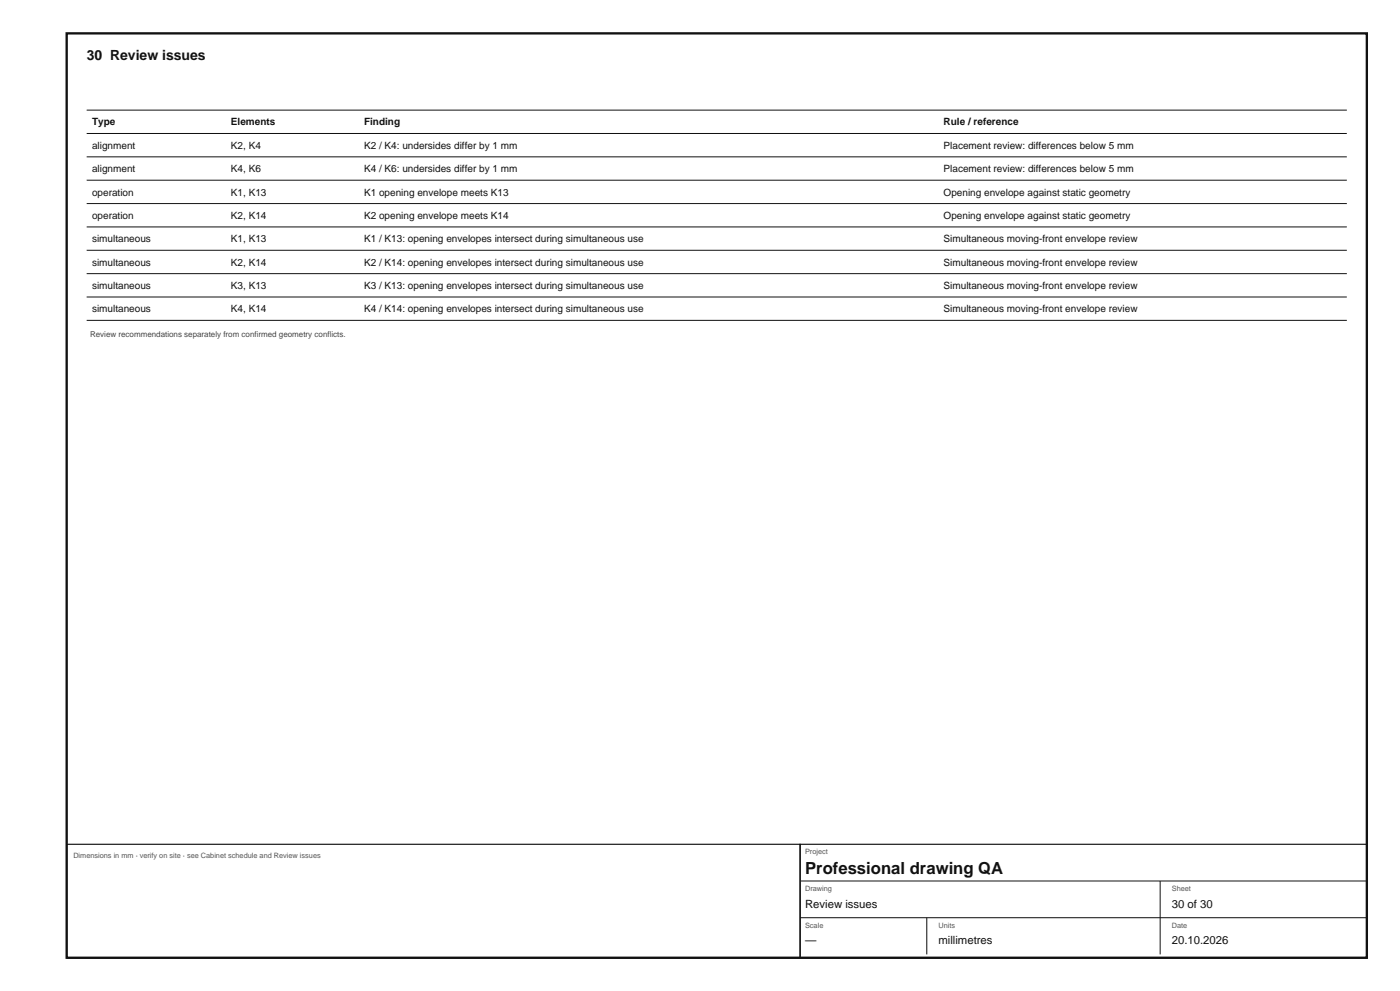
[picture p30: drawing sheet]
<svg xmlns="http://www.w3.org/2000/svg" width="420mm" height="297mm" viewBox="0 0 420 297" stroke-linecap="round" stroke-linejoin="round" font-family="sans-serif">
<defs><g id="words">
<text font-size="5" fill="#111" x="241.5" y="262">Professional drawing QA</text>
<text font-size="4.2" fill="#111" x="26" y="18">30 Review issues</text>
<g font-size="3.4" fill="#111">
<text x="241.5" y="272">Review issues</text>
<text x="351.5" y="272">30 of 30</text>
<text x="241.5" y="283">—</text>
<text x="281.5" y="283">millimetres</text>
<text x="351.5" y="283">20.10.2026</text>
</g>
<g font-size="3" fill="#111">
<text x="27.6" y="37.6">Type</text>
<text x="69.3" y="37.6">Elements</text>
<text x="109.2" y="37.6">Finding</text>
<text x="283.1" y="37.6">Rule / reference</text>
<text x="27.6" y="44.6">alignment</text>
<text x="69.3" y="44.6">K2, K4</text>
<text x="109.2" y="44.6">K2 / K4: undersides differ by 1 mm</text>
<text x="283.1" y="44.6">Placement review: differences below 5 mm</text>
<text x="27.6" y="51.6">alignment</text>
<text x="69.3" y="51.6">K4, K6</text>
<text x="109.2" y="51.6">K4 / K6: undersides differ by 1 mm</text>
<text x="283.1" y="51.6">Placement review: differences below 5 mm</text>
<text x="27.6" y="58.6">operation</text>
<text x="69.3" y="58.6">K1, K13</text>
<text x="109.2" y="58.6">K1 opening envelope meets K13</text>
<text x="283.1" y="58.6">Opening envelope against static geometry</text>
<text x="27.6" y="65.6">operation</text>
<text x="69.3" y="65.6">K2, K14</text>
<text x="109.2" y="65.6">K2 opening envelope meets K14</text>
<text x="283.1" y="65.6">Opening envelope against static geometry</text>
<text x="27.6" y="72.6">simultaneous</text>
<text x="69.3" y="72.6">K1, K13</text>
<text x="109.2" y="72.6">K1 / K13: opening envelopes intersect during simultaneous use</text>
<text x="283.1" y="72.6">Simultaneous moving-front envelope review</text>
<text x="27.6" y="79.6">simultaneous</text>
<text x="69.3" y="79.6">K2, K14</text>
<text x="109.2" y="79.6">K2 / K14: opening envelopes intersect during simultaneous use</text>
<text x="283.1" y="79.6">Simultaneous moving-front envelope review</text>
<text x="27.6" y="86.6">simultaneous</text>
<text x="69.3" y="86.6">K3, K13</text>
<text x="109.2" y="86.6">K3 / K13: opening envelopes intersect during simultaneous use</text>
<text x="283.1" y="86.6">Simultaneous moving-front envelope review</text>
<text x="27.6" y="93.6">simultaneous</text>
<text x="69.3" y="93.6">K4, K14</text>
<text x="109.2" y="93.6">K4 / K14: opening envelopes intersect during simultaneous use</text>
<text x="283.1" y="93.6">Simultaneous moving-front envelope review</text>
</g>
<text font-size="2.4" fill="#444" x="27" y="101">Review recommendations separately from confirmed geometry conflicts.</text>
<g font-size="2.2" fill="#555">
<text x="22" y="257">Dimensions in mm · verify on site · see Cabinet schedule and Review issues</text>
<text x="241.5" y="256">Project</text>
<text x="241.5" y="267">Drawing</text>
<text x="351.5" y="267">Sheet</text>
<text x="241.5" y="278">Scale</text>
<text x="281.5" y="278">Units</text>
<text x="351.5" y="278">Date</text>
</g>
</g></defs>
<path d="M20 10h390.1v277h-390.1z" fill="none" stroke="#111" stroke-width=".7" stroke-linecap="butt"/>
<g fill="none" stroke="#111" stroke-width=".3">
<path d="M26 33h378.1M26 40h378.1M26 47h378.1M26 54h378.1M26 61h378.1M26 68h378.1M26 75h378.1M26 82h378.1M26 89h378.1M26 96h378.1M240 264h170.1M240 275h170.1"/>
<path d="M278 275v11M348 264v22"/>
</g>
<path d="M20 253h220v34h-220zM240 253h170.1v34h-170.1z" fill="none" stroke="#111" stroke-width=".35"/>
<use href="#words"/>
</svg>
